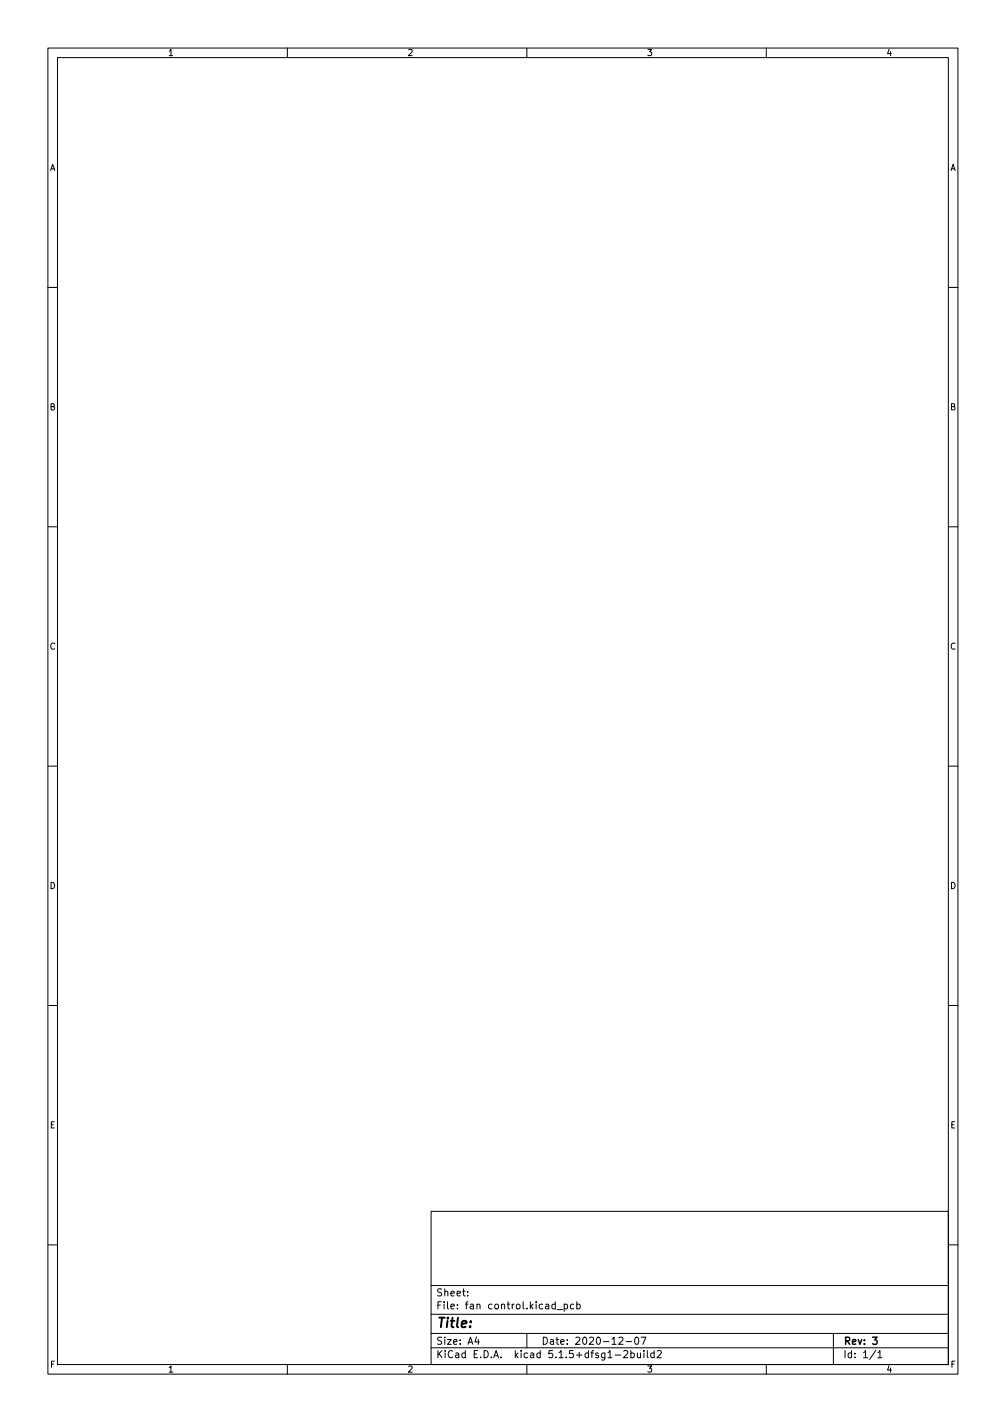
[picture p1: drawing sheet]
<svg xmlns="http://www.w3.org/2000/svg" width="210mm" height="297mm" viewBox="0 0 210 297" stroke-linecap="round" stroke-linejoin="round" font-family="sans-serif">
<defs><g id="words">
<text font-size="2.8" x="91" y="277.3">Title:</text>
<g font-size="2.1">
<text x="91" y="273.5">File: fan control.kicad_pcb</text>
<text x="91" y="270.8">Sheet:</text>
<text x="91" y="280.9">Size: A4</text>
<text x="113" y="280.9">Date: 2020-12-07</text>
<text x="176" y="280.9">Rev: 3</text>
<text x="91" y="283.7">KiCad E.D.A. kicad 5.1.5+dfsg1-2build2</text>
<text x="176" y="283.7">Id: 1/1</text>
</g>
<g font-size="1.8">
<text x="35" y="11.7">1</text>
<text x="85" y="11.7">2</text>
<text x="135" y="11.7">3</text>
<text x="185" y="11.7">4</text>
<text x="10.3" y="35.7">A</text>
<text x="198.4" y="35.7">A</text>
<text x="10.3" y="85.7">B</text>
<text x="198.4" y="85.7">B</text>
<text x="10.3" y="135.7">C</text>
<text x="198.4" y="135.7">C</text>
<text x="10.3" y="185.7">D</text>
<text x="198.4" y="185.7">D</text>
<text x="10.4" y="235.7">E</text>
<text x="198.4" y="235.7">E</text>
<text x="10.4" y="285.7">F</text>
<text x="35" y="286.7">1</text>
<text x="85" y="286.7">2</text>
<text x="135" y="286.7">3</text>
<text x="185" y="286.7">4</text>
<text x="198.5" y="285.7">F</text>
</g>
</g></defs>
<g fill="none" stroke="#000" stroke-width=".21">
<path d="M10 10h190v277h-190zM12 12h186v273h-186zM60 10v2M110 10v2M160 10v2M10 60h2M198 60h2M10 110h2M198 110h2M10 160h2M198 160h2M10 210h2"/>
<path d="M198 210h2M90 253h108v32h-108zM10 260h2M90 278.5h108M90 274.5h108M90 268.5h108M97.7 270.6v.1M97.7 269.8v.1M99.5 279.2l-.3 1.1h.9M99.9 279.8v1M110 278.5v3M115.9 272.5l-.4-.1-.3 .3 .2 .6h.5"/>
<path d="M115.9 271.9v1.5M116.3 273.6h1.1M117.8 272.5l.4-.1 .3 .3-.1 .6h-.6M117.8 272.4v1.5M119.8 272.5l-.4-.1-.3 .3 .1 .6h.6M120.4 272.5l.5-.1 .3 .3-.2 .6h-.6M120.4 271.9v1.5M129.2 279.5l.6-.2 .3 .4-.9 1.1h.9M132.7 279.5l.2-.2a.8 .8 0 0 1 .5 .8 .8 .8 0 0 1-.5 .7l-.2-.1-.2-.5zM133.9 279.3h1l-.7 1.5M174 278.5v6.5M198 260h2"/>
<path d="M60 285v2M90 281.5h108M110 285v2M128.4 283h1.2M130.2 282.3l.6-.2 .3 .4-.9 1.1h.9M130.7 280.2h1.2M131.7 282.7l.5-.1 .2 .3-.1 .6h-.6M131.7 282.1v1.5M133.1 282.6l.1 .9 .3 .1 .2-.1M133.7 282.6v1M134.4 282.1v.2M134.4 282.6v1"/>
<path d="M135.2 282.1v1.3l.2 .2M136.6 282.7l-.4-.1-.3 .3 .1 .6h.6M136.6 282.1v1.5M137.2 282.3l.6-.2 .3 .4-.9 1.1h.9M160 285v2M182.9 282l-1.3 2M183.3 282.5l.4-.4v1.5M183.3 283.6h.9"/>
</g>
<path d="M182.2 279.3h.9l-.5 .6 .5 .1v.7l-.3 .1-.6-.1" fill="none" stroke="#000" stroke-width=".3"/>
<use href="#words"/>
</svg>
